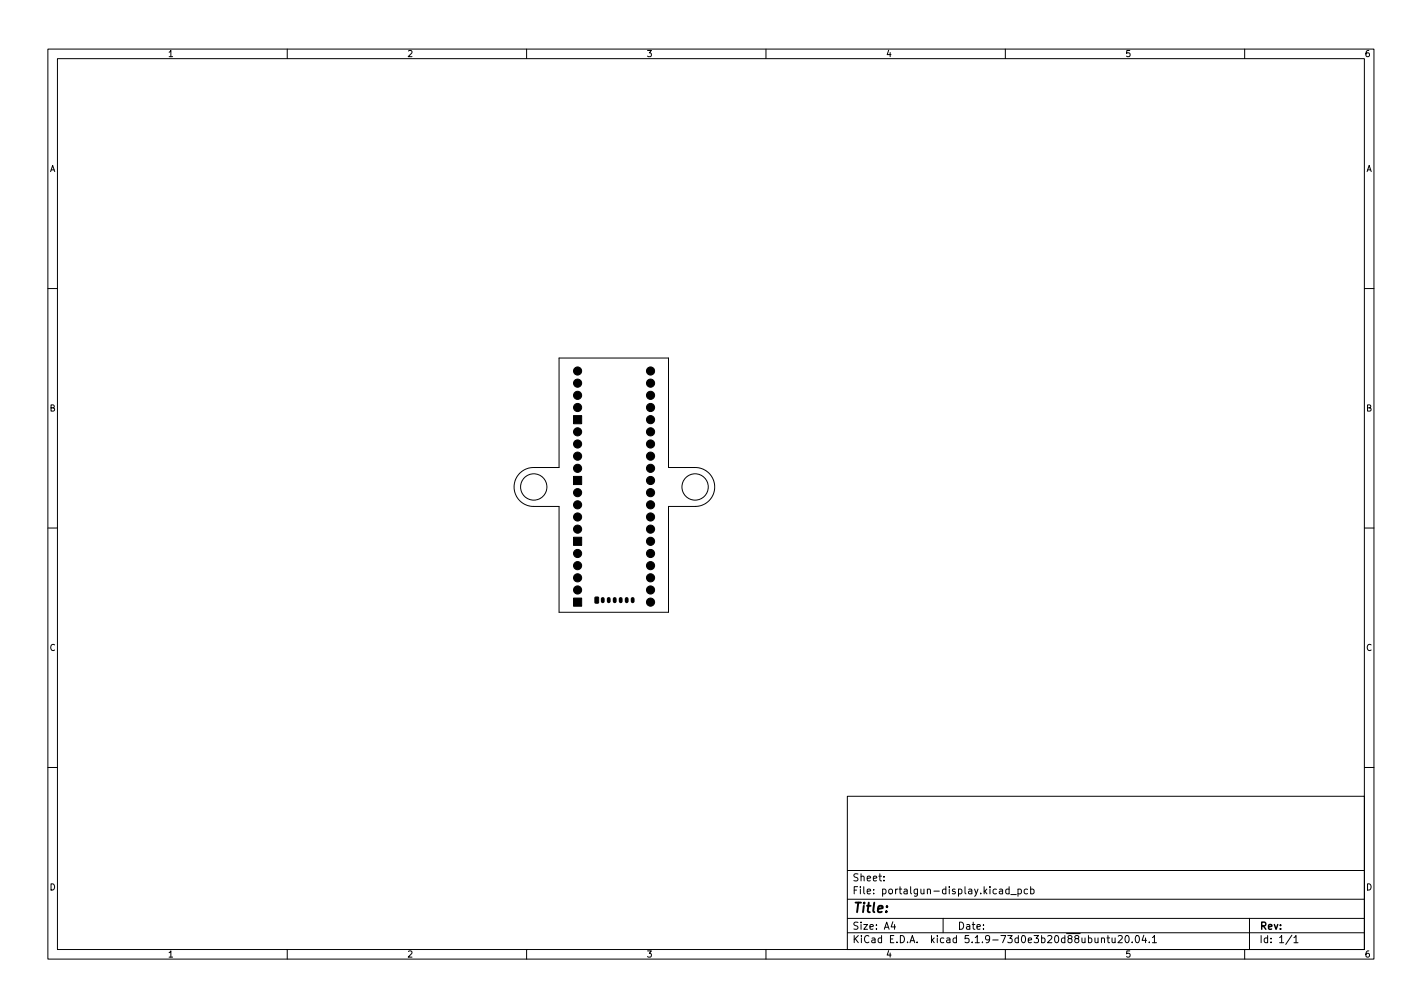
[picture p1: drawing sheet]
<svg xmlns="http://www.w3.org/2000/svg" width="297mm" height="210mm" viewBox="0 0 297 210" stroke-linecap="round" stroke-linejoin="round" font-family="sans-serif">
<defs><g id="words">
<text font-size="2.8" x="178" y="190.6">Title:</text>
<g font-size="2.1">
<text x="178" y="184">Sheet:</text>
<text x="178" y="186.7">File: portalgun-display.kicad_pcb</text>
<text x="178" y="196.9">KiCad E.D.A. kicad 5.1.9-73d0e3b20d88ubuntu20.04.1</text>
<text x="178" y="194.1">Size: A4</text>
<text x="200" y="194.1">Date:</text>
<text x="263" y="194.1">Rev:</text>
<text x="263" y="196.9">Id: 1/1</text>
</g>
<g font-size="1.8">
<text x="35" y="11.9">1</text>
<text x="85" y="11.9">2</text>
<text x="135" y="11.9">3</text>
<text x="185" y="11.9">4</text>
<text x="235" y="11.9">5</text>
<text x="285" y="11.9">6</text>
<text x="10.3" y="35.9">A</text>
<text x="285.3" y="35.9">A</text>
<text x="10.3" y="85.9">B</text>
<text x="285.3" y="85.9">B</text>
<text x="10.3" y="135.9">C</text>
<text x="285.3" y="135.9">C</text>
<text x="10.3" y="185.9">D</text>
<text x="285.3" y="185.9">D</text>
<text x="35" y="199.9">1</text>
<text x="85" y="199.9">2</text>
<text x="135" y="199.9">3</text>
<text x="185" y="199.9">4</text>
<text x="235" y="199.9">5</text>
<text x="285" y="199.9">6</text>
</g>
</g></defs>
<g fill="none" stroke="#000" stroke-width=".21">
<path d="M10 10.2h277v190.1h-277zM12 12.2h273v186.1h-273zM60 10.2v2M110 10.2v2M160 10.2v2M210 10.2v2M260 10.2v2M10 60.2h2M116.8 74.8h22.8v22.8h5.6a4.1 4.1 0 0 1 4.1 4.1 4.1 4.1 0 0 1-4.1 4h-5.6v22.1h-22.8v-22.1h-5.4a4.1 4.1 0 0 1-4-4 4.1 4.1 0 0 1 4-4.1h5.4zM285 60.2h2M10 110.2h2M285 110.2h2"/>
<path d="M10 160.2h2M177 166.3h108v32h-108zM285 160.2h2M60 198.3v2M110 198.3v2M160 198.3v2M177 194.8h108M177 191.8h108M177 187.8h108M177 181.8h108M184.6 183.8v.1M184.6 183v.1"/>
<path d="M186.5 192.5l-.4 1h1M186.9 193v1M197 191.8v3M208.8 185.7h.6v.9M209.4 186l-.5 .1-.2 .2 .2 .3h.5M210 198.3v2M210.8 185.7l-.4-.1-.3 .3 .1 .7h.6M210.8 185.1v1.5M211.1 186.8h1.2M212.6 185.7l.5-.1 .3 .3-.2 .7h-.6M212.6 185.6v1.5M214.6 185.7l-.4-.1-.3 .3 .2 .7h.5"/>
<path d="M215.3 185.7l.4-.1 .3 .3-.1 .7h-.6M215.3 185.1v1.5M230.1 196l.2-.2 .3 .1 .1 .9M230.1 195.8v1M231.2 195.8h.6M231.4 195.3v1.3l.4 .2M232.3 195.8l.1 1h.3l.2-.1M232.9 195.8v1M233.6 195.5l.5-.2 .3 .5-.9 1h.9M235.2 195.4l.2-.1a.8 .8 0 0 1 .5 .8 .8 .8 0 0 1-.5 .7 1 1 0 0 1-.2-1.4zM236.5 196.7v.1M237.3 195.5l.2-.2a.8 .8 0 0 1 .5 .8 .8 .8 0 0 1-.5 .7l-.2-.1-.2-.4z"/>
<path d="M238.9 195.3l-.3 1h.9M239.3 195.8v1M240.1 196.7v.1M240.7 195.8l.4-.5v1.5M240.7 196.8h.9M260 198.3v2M261 191.8v6.5M269.9 195.3l-1.3 1.9M270.3 195.8l.4-.5v1.5M270.3 196.8h.8"/>
<circle cx="111.5" cy="101.7" r="2.75"/>
<circle cx="145.2" cy="101.7" r="2.75"/>
</g>
<g fill="#000" stroke="#000" stroke-width=".21">
<path d="M119.8 99.5h1.7v1.7h-1.7zM119.8 86.8h1.7v1.7h-1.7zM119.8 112.2h1.7v1.7h-1.7zM119.8 124.9h1.7v1.7h-1.7zM124.3 124.7l.7 .1v1.1l-.7-.1z"/>
<circle cx="120.6" cy="77.5" r=".85"/>
<circle cx="135.9" cy="77.5" r=".85"/>
<circle cx="120.6" cy="90.2" r=".85"/>
<circle cx="120.6" cy="85.1" r=".85"/>
<circle cx="120.6" cy="92.7" r=".85"/>
<circle cx="120.6" cy="80" r=".85"/>
<circle cx="120.6" cy="95.2" r=".85"/>
<circle cx="120.6" cy="82.5" r=".85"/>
<circle cx="120.6" cy="97.8" r=".85"/>
<circle cx="135.9" cy="87.6" r=".85"/>
<circle cx="135.9" cy="82.5" r=".85"/>
<circle cx="135.9" cy="97.8" r=".85"/>
<circle cx="135.9" cy="95.2" r=".85"/>
<circle cx="135.9" cy="85.1" r=".85"/>
<circle cx="135.9" cy="92.7" r=".85"/>
<circle cx="135.9" cy="90.2" r=".85"/>
<circle cx="135.9" cy="80" r=".85"/>
<circle cx="120.6" cy="118.1" r=".85"/>
<circle cx="120.6" cy="115.6" r=".85"/>
<circle cx="120.6" cy="102.9" r=".85"/>
<circle cx="120.6" cy="105.4" r=".85"/>
<circle cx="120.6" cy="110.5" r=".85"/>
<circle cx="120.6" cy="107.9" r=".85"/>
<circle cx="135.9" cy="105.4" r=".85"/>
<circle cx="135.9" cy="115.6" r=".85"/>
<circle cx="135.9" cy="118.1" r=".85"/>
<circle cx="135.9" cy="100.3" r=".85"/>
<circle cx="135.9" cy="102.9" r=".85"/>
<circle cx="135.9" cy="110.5" r=".85"/>
<circle cx="135.9" cy="113" r=".85"/>
<circle cx="135.9" cy="107.9" r=".85"/>
<circle cx="120.6" cy="123.2" r=".85"/>
<circle cx="120.6" cy="120.6" r=".85"/>
<circle cx="135.9" cy="120.6" r=".85"/>
<circle cx="135.9" cy="123.2" r=".85"/>
<circle cx="135.9" cy="125.7" r=".85"/>
</g>
<path d="M125.9 125v.5M127.2 125v.5M128.4 125v.5M129.7 125v.5M130.9 125v.5M132.2 125v.5" fill="none" stroke="#000" stroke-width=".8"/>
<use href="#words"/>
</svg>
